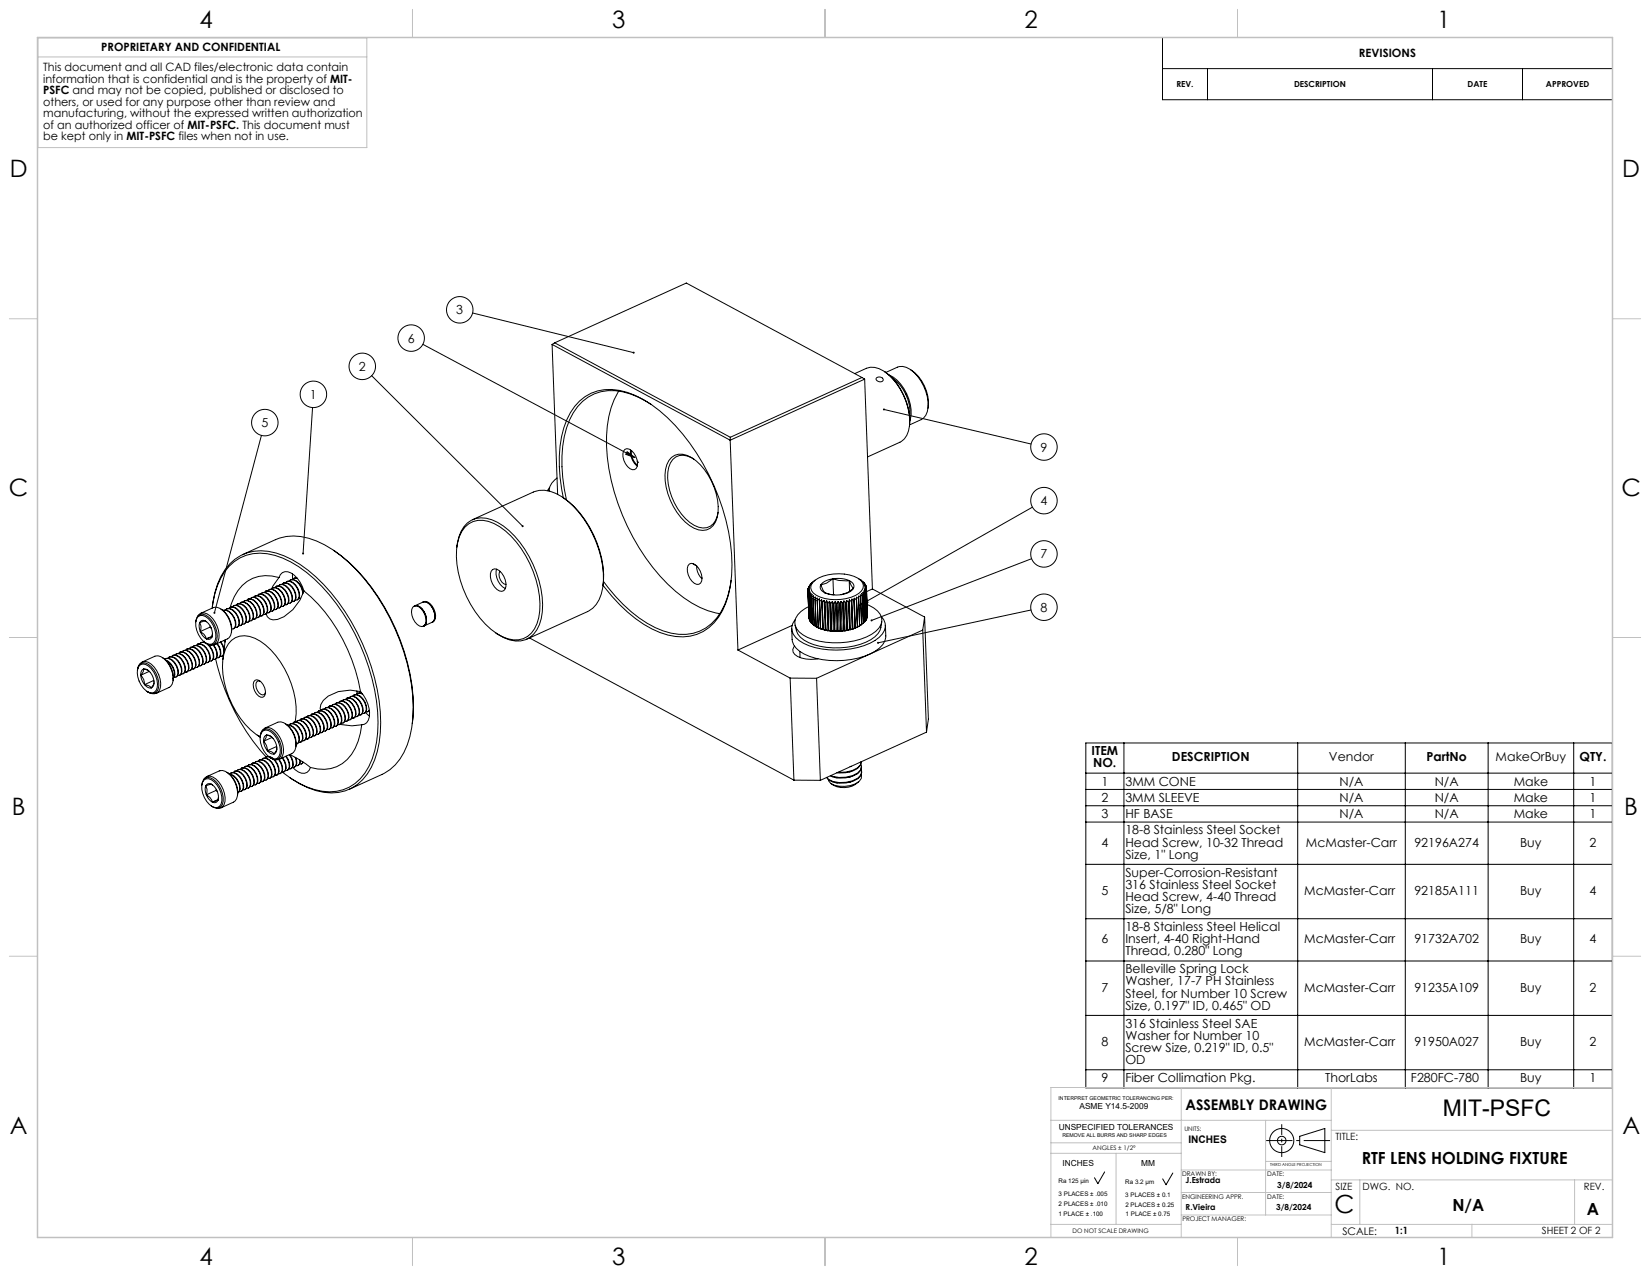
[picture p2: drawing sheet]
<svg xmlns="http://www.w3.org/2000/svg" width="559mm" height="432mm" viewBox="0 0 559 432" stroke-linecap="round" stroke-linejoin="round" font-family="sans-serif">
<defs><g id="words">
<text font-size="8.5" x="452" y="410.7">C</text>
<g font-size="8.1">
<text x="67.6" y="9.3">4</text>
<text x="207.3" y="9.3">3</text>
<text x="347" y="9.3">2</text>
<text x="486.7" y="9.3">1</text>
<text x="3.3" y="60.1">D</text>
<text x="549.4" y="60.1">D</text>
<text x="3" y="168">C</text>
<text x="549.1" y="168">C</text>
<text x="4" y="276">B</text>
<text x="550.1" y="276">B</text>
<text x="3.3" y="383.9">A</text>
<text x="549.4" y="383.9">A</text>
<text x="67.6" y="428.4">4</text>
<text x="207.3" y="428.4">3</text>
<text x="347" y="428.4">2</text>
<text x="486.7" y="428.4">1</text>
</g>
<text font-size="7.8" x="488.6" y="378.1">MIT-PSFC</text>
<g font-size="5.6">
<text x="461.2" y="394.4">RTF LENS HOLDING FIXTURE</text>
<text x="491.9" y="410.3">N/A</text>
<text x="537.4" y="411.4">A</text>
</g>
<text font-size="4.9" x="401.5" y="375.8">ASSEMBLY DRAWING</text>
<g font-size="4.2">
<text x="154.5" y="106.5">3</text>
<text x="138.1" y="116">6</text>
<text x="121.5" y="125.6">2</text>
<text x="105" y="135.1">1</text>
<text x="88.5" y="144.7">5</text>
<text x="352.4" y="152.9">9</text>
<text x="352.4" y="171.1">4</text>
<text x="352.4" y="189.1">7</text>
<text x="352.4" y="207.2">8</text>
<text x="369.7" y="255.8">ITEM</text>
<text x="396.9" y="257.9">DESCRIPTION</text>
<text x="450.1" y="257.9">Vendor</text>
<text x="483.1" y="257.9">PartNo</text>
<text x="506.5" y="257.9">MakeOrBuy</text>
<text x="534.9" y="257.9">QTY.</text>
<text x="370.2" y="259.9">NO.</text>
<text x="373" y="266.1">1</text>
<text x="381.1" y="266.1">3MM CONE</text>
<text x="453.6" y="266.1">N/A</text>
<text x="485.9" y="266.1">N/A</text>
<text x="512.6" y="266.1">Make</text>
<text x="538.3" y="266.1">1</text>
<text x="373" y="271.6">2</text>
<text x="381.1" y="271.6">3MM SLEEVE</text>
<text x="453.6" y="271.6">N/A</text>
<text x="485.9" y="271.6">N/A</text>
<text x="512.6" y="271.6">Make</text>
<text x="538.3" y="271.6">1</text>
<text x="373" y="277.2">3</text>
<text x="381.1" y="277.2">HF BASE</text>
<text x="453.6" y="277.2">N/A</text>
<text x="485.9" y="277.2">N/A</text>
<text x="512.6" y="277.2">Make</text>
<text x="538.3" y="277.2">1</text>
<text x="373" y="286.7">4</text>
<text x="381.1" y="282.6">18-8 Stainless Steel Socket</text>
<text x="381.1" y="286.7">Head Screw, 10-32 Thread</text>
<text x="442.3" y="286.7">McMaster-Carr</text>
<text x="479" y="286.7">92196A274</text>
<text x="514.8" y="286.7">Buy</text>
<text x="538.3" y="286.7">2</text>
<text x="381.1" y="290.8">Size, 1&quot; Long</text>
<text x="381.1" y="296.9">Super-Corrosion-Resistant</text>
<text x="373" y="303.1">5</text>
<text x="381.1" y="301">316 Stainless Steel Socket</text>
<text x="381.1" y="305.1">Head Screw, 4-40 Thread</text>
<text x="441.7" y="303.1">McMaster-Carr</text>
<text x="479" y="303.1">92185A111</text>
<text x="514.8" y="303.1">Buy</text>
<text x="538.3" y="303.1">4</text>
<text x="381.1" y="309.2">Size, 5/8&quot; Long</text>
<text x="381.1" y="315.3">18-8 Stainless Steel Helical</text>
<text x="373" y="319.4">6</text>
<text x="381.1" y="319.4">Insert, 4-40 Right-Hand</text>
<text x="381.1" y="323.5">Thread, 0.280&quot; Long</text>
<text x="441.7" y="319.4">McMaster-Carr</text>
<text x="479" y="319.4">91732A702</text>
<text x="514.8" y="319.4">Buy</text>
<text x="538.3" y="319.4">4</text>
<text x="381.1" y="329.6">Belleville Spring Lock</text>
<text x="373" y="335.8">7</text>
<text x="381.1" y="333.8">Washer, 17-7 PH Stainless</text>
<text x="441.7" y="335.8">McMaster-Carr</text>
<text x="479" y="335.8">91235A109</text>
<text x="514.8" y="335.8">Buy</text>
<text x="538.3" y="335.8">2</text>
<text x="381.1" y="337.9">Steel, for Number 10 Screw</text>
<text x="381.1" y="342">Size, 0.197&quot; ID, 0.465&quot; OD</text>
<text x="381.1" y="348.1">316 Stainless Steel SAE</text>
<text x="381.1" y="352.2">Washer for Number 10</text>
<text x="373" y="354.2">8</text>
<text x="381.1" y="356.3">Screw Size, 0.219&quot; ID, 0.5&quot;</text>
<text x="441.7" y="354.2">McMaster-Carr</text>
<text x="479" y="354.2">91950A027</text>
<text x="514.8" y="354.2">Buy</text>
<text x="538.3" y="354.2">2</text>
<text x="381.1" y="360.4">OD</text>
<text x="373" y="366.5">9</text>
<text x="381.1" y="366.5">Fiber Collimation Pkg.</text>
<text x="448.8" y="366.5">ThorLabs</text>
<text x="477.8" y="366.5">F280FC-780</text>
<text x="514.8" y="366.5">Buy</text>
<text x="538.3" y="366.5">1</text>
</g>
<g font-size="3.9">
<text x="34.3" y="17.3">PROPRIETARY AND CONFIDENTIAL</text>
<text x="460.2" y="19.4">REVISIONS</text>
<text x="14.6" y="24.2">This document and all CAD files/electronic data contain</text>
<text x="14.6" y="28.1">information that is confidential and is the property of MIT-</text>
<text x="14.6" y="31.9">PSFC and may not be copied, published or disclosed to</text>
<text x="14.6" y="35.8">others, or used for any purpose other than review and</text>
<text x="14.6" y="39.7">manufacturing, without the expressed written authorization</text>
<text x="14.6" y="43.6">of an authorized officer of MIT-PSFC. This document must</text>
<text x="14.6" y="47.5">be kept only in MIT-PSFC files when not in use.</text>
</g>
<g font-size="3.5">
<text x="402.5" y="387.1">INCHES</text>
<text x="454.6" y="418.1">SCALE:</text>
</g>
<g font-size="3.4">
<text x="452.3" y="386.1">TITLE:</text>
<text x="452.3" y="402.9">SIZE</text>
<text x="461.4" y="402.9">DWG. NO.</text>
<text x="536.4" y="402.9">REV.</text>
<text x="472.4" y="418.1">1:1</text>
<text x="522.2" y="417.8">SHEET 2 OF 2</text>
</g>
<g font-size="2.8">
<text x="398.4" y="29.6">REV.</text>
<text x="438.3" y="29.6">DESCRIPTION</text>
<text x="497" y="29.6">DATE</text>
<text x="523.5" y="29.6">APPROVED</text>
<text x="365.6" y="375.7">ASME Y14.5-2009</text>
<text x="358.6" y="382.5">UNSPECIFIED TOLERANCES</text>
<text x="359.9" y="395">INCHES</text>
<text x="386.4" y="395">MM</text>
<text x="401.5" y="400.8">J.Estrada</text>
<text x="432.6" y="402.2">3/8/2024</text>
<text x="401.5" y="409.7">R.Vieira</text>
<text x="432.2" y="409.7">3/8/2024</text>
</g>
<g font-size="2.2">
<text x="400.3" y="398.4">DRAWN BY:</text>
<text x="429.1" y="398.4">DATE:</text>
<text x="400.3" y="406.1">ENGINEERING APPR.</text>
<text x="429.1" y="406.1">DATE:</text>
<text x="400.4" y="413.6">PROJECT MANAGER:</text>
</g>
<g font-size="2.1">
<text x="401.1" y="383.2">UNITS:</text>
<text x="370" y="389.3">ANGLES ± 1/2°</text>
<text x="358.5" y="400.6">Ra 125 µin</text>
<text x="381.1" y="401">Ra 3.2 µm</text>
<text x="358.5" y="405.1">3 PLACES ± .005</text>
<text x="381.1" y="405.3">3 PLACES ± 0.1</text>
<text x="358.4" y="411.7">1 PLACE ± .100</text>
<text x="358.5" y="408.4">2 PLACES ± .010</text>
<text x="381.1" y="408.6">2 PLACES ± 0.25</text>
<text x="381.2" y="411.9">1 PLACE ± 0.75</text>
<text x="363.3" y="417.6">DO NOT SCALE DRAWING</text>
</g>
<g font-size="1.8">
<text x="358.5" y="372.4">INTERPRET GEOMETRIC TOLERANCING PER:</text>
<text x="359.8" y="385.1">REMOVE ALL BURRS AND SHARP EDGES</text>
</g>
<text font-size="1.4" x="430.1" y="395">THIRD ANGLE PROJECTION</text>
</g></defs>
<g fill="none" stroke="#000" stroke-width=".34">
<path d="M393.7 12.7h152.4v21.1h-152.4zM393.7 23.2h152.4M408.9 23.2v10.6M485.1 23.2v10.6M515.6 23.2v10.6M143.2 116.6l71.9 38.4M160.1 106l54.5 13.4M187 116.6l1.9 50.8M187 116.6l60.3 32.5M187.9 116.1l59.4 32M187.9 116.1l-.9 .5M187.9 116.1l44.5-20.2 59.5 31.9"/>
<path d="M105.9 138l-3.3 49.5M125.9 127.2l51.1 51M209.6 132.4a31 31 0 0 0-4.2 18.8 72.8 72.8 0 0 0 23.4 49.1 30.4 30.4 0 0 0 15 7.5M220.6 137a23 23 0 0 0-17.1-4.3 16.4 16.4 0 0 0-11.6 12.3 46.9 46.9 0 0 0-.1 24.3M289.5 126.5a11.2 11.2 0 0 1 6.7-2.1 14.1 14.1 0 0 1 8.6 7.3 20.1 20.1 0 0 1 2.9 14.3 5.5 5.5 0 0 1-2.9 3.8l-11 5M291.9 127.8l-44.6 20.3M291.9 127.8l.9 .6M292.8 128.4l-45.5 20.7M292.8 128.4l2.7 71.1M296.8 128a1.33 1.33 0 0 1 1.4-.3 1.33 1.33 0 0 1 .9 1.2 1.38 1.38 0 0 1-2.4-.7zM299.4 138.7l49.8 11.7M299.6 125.9a21.2 21.2 0 0 1 8.4 18.5"/>
<path d="M300 126.1l3.9-1.7a5 5 0 0 1 5.6 1.7 15.1 15.1 0 0 1 4.5 13.3l-.5 1.3-.7 .9-4.7 2.3M301.1 127a14.3 14.3 0 0 1 7 15.5M302.2 128.1a14.2 14.2 0 0 1 5.9 12.9M308.3 125.2a13.8 13.8 0 0 1 6 13.1M88.5 147.5l-15.9 60M211.6 152.2a2.41 2.41 0 0 1 3.1 1.3 5.1 5.1 0 0 1 .8 5.1 1.91 1.91 0 0 1-3-.6 4.6 4.6 0 0 1-.9-5.8zM212.4 153l2.7 2-3.2-1.1zM213.5 152.4a6.3 6.3 0 0 0 2.3 5.4M213.8 152.6a5.5 5.5 0 0 0 2.1 4.9M215.8 156.2l.5 .4M227.4 154.9a5.4 5.4 0 0 1 6.8 0 21.2 21.2 0 0 1 8.7 20.4 5.1 5.1 0 0 1-7.9 3.6 21.1 21.1 0 0 1-9.6-19.9l.4-1.6 .7-1.4zM235 155.5a5.2 5.2 0 0 0-8 1.3 15.7 15.7 0 0 0 1.4 13.5 15.7 15.7 0 0 0 8.2 8.3 4.8 4.8 0 0 0 6.3-3.9l.3-1.2"/>
<path d="M247.3 149.1l2.6 71M247.3 148.1v1M157.5 178.5a8 8 0 0 1 9.8-1.2 30.8 30.8 0 0 1 14.2 19 24.3 24.3 0 0 1 .4 14.9 7.9 7.9 0 0 1-11.8 4.4 30.8 30.8 0 0 1-14.2-19 24.3 24.3 0 0 1-.3-14.9l.8-1.7zM160 176l20.6-9.4a9.8 9.8 0 0 1 9.5 1.5 34.9 34.9 0 0 1 14 30.9 9.8 9.8 0 0 1-5.1 8.1l-20.6 9.4M186.1 165.1l-.7 1.1M188.6 161.9a5.6 5.6 0 0 0-2.6 4.4M190.7 168.5a34 34 0 0 1 13.5 29.9M190.8 168.6a45 45 0 0 1 1.1-26.4 15.6 15.6 0 0 1 20.6-9.3 45.4 45.4 0 0 1 21.1 17.2 74.5 74.5 0 0 1 14.3 41.2 29.6 29.6 0 0 1-6 19.6 15.8 15.8 0 0 1-18.4 3.3 47.2 47.2 0 0 1-19.3-16M349.7 171.8l-58.8 33.3M82.2 187.8l11.1-5a17.2 17.2 0 0 1 13.9 .4 49.3 49.3 0 0 1 20.7 18.9 70.3 70.3 0 0 1 11.9 41.1 25.7 25.7 0 0 1-5.9 15.8l-1.8 1.7-2 1.2-11.8 5.4M91.1 199.7a1.84 1.84 0 0 1 2.2 .3 5.2 5.2 0 0 1 1.9 5.4l-.4 .4M91.8 199.6l.7-.5a4 4 0 0 1 3.9 3.8l.1 1.2-.2 .8-.6 .5h-.5"/>
<path d="M92.5 199.1h-.2M92.5 199.1a2.42 2.42 0 0 1 2.9 1.3 4.6 4.6 0 0 1 1 4.5l-.4 .3M93 199l.6-.5a4 4 0 0 1 4 3.9l.1 1.2-.2 .8-.6 .4h-.5M93.5 198.6h.2a2.42 2.42 0 0 1 2.9 1.3 4.6 4.6 0 0 1 1 4.4l-.6 .5M94.2 198.5l.6-.5a4 4 0 0 1 4 3.8l.1 1.2-.2 .9-.6 .4h-.5M94.5 195.6a2.59 2.59 0 0 1 4.1-1.5 10.1 10.1 0 0 1 4.3 6M94.5 195.6a12 12 0 0 0-15.2 6.5l-1.4 3.8M94.5 195.6l-2.1 2.8-.5 1.2M94.8 198l-.1 .1M94.9 198a2.42 2.42 0 0 1 2.9 1.3 4.6 4.6 0 0 1 1 4.5l-.4 .4M95.4 197.9l.6-.4a4 4 0 0 1 4 3.8l.1 1.2-.2 .8-.6 .5-.5-.1M96 197.4l-.1 .1"/>
<path d="M96.1 197.5a2.42 2.42 0 0 1 2.9 1.3 4.6 4.6 0 0 1 1 4.4l-.6 .5M96.6 197.4l.6-.5a4 4 0 0 1 4 3.8l.1 1.2-.2 .9-.6 .4h-.5M97.1 197l.2-.1a2.42 2.42 0 0 1 2.9 1.3 4.6 4.6 0 0 1 1 4.5l-.4 .4M97.8 196.8l.6-.4a4 4 0 0 1 4 3.8l.1 .9M98.4 196.4h-.1M98.5 196.4a2.42 2.42 0 0 1 2.9 1.3l.7 1.2 .5 1.9M99.1 194.4v1.8M100.4 195.6l-.2 .2M100.5 195.7l-1 .2M100.6 195.8h-1l-.6 .5M113 186.4a65.3 65.3 0 0 1 23.9 34.1 55.7 55.7 0 0 1 2.7 24.6M154.7 185.3l.1-.5a10.9 10.9 0 0 1 4.8-8.6 10.4 10.4 0 0 1 10.9 1.9 35.6 35.6 0 0 1 13.2 29.1 10.4 10.4 0 0 1-5.7 9.4 11.1 11.1 0 0 1-10.1-2.3"/>
<path d="M166.8 192.9a2.48 2.48 0 0 1 3.1 1.2 4.7 4.7 0 0 1 .7 6 2.48 2.48 0 0 1-3.1-1.3 4.7 4.7 0 0 1-.7-5.9zM168.2 192.7a5.9 5.9 0 0 0 3 6.6M169.4 193.5a3.3 3.3 0 0 0 2 4.4M233.5 191a2.41 2.41 0 0 1 3 1.3 5.1 5.1 0 0 1 .8 5.2 1.91 1.91 0 0 1-2.9-.6 4.6 4.6 0 0 1-.9-5.9zM234.8 191l1 .6M235.9 191.5v.2a5.7 5.7 0 0 0 1.8 4.3M247.6 196.5a23.5 23.5 0 0 1-6.7 14.7 15.4 15.4 0 0 1-16.3 2.5 45.9 45.9 0 0 1-20.2-16.8M273.6 199.8l.5-.2-.5 .7M273.6 199.8l.4 9.2M273.7 199.3l.4-.2-.5 .7M273.7 199.3v.3M273.9 198.8l.3-.2-.5 .7"/>
<path d="M273.9 198.8v.2M274.1 198.3l.3-.2-.5 .7M274.1 198.3v.1M274.5 197.8l.3-.1-.7 .6M274.5 197.8v.1M274.5 197.8h.1M275 197.3h.1M275 197.3l.2-.1-.7 .6M275 197.3v.1M275.2 197.3a14 14 0 0 1 12.5-2.6 5.6 5.6 0 0 1 4.7 3.6 3.9 3.9 0 0 1-2.7 3.4 15.8 15.8 0 0 1-13.2-.1 2.78 2.78 0 0 1-1.3-4.3zM276 196.5l-1 .8M278 198.1a1.94 1.94 0 0 0 1.4 2.7"/>
<path d="M278 198.1l1.4 2.7M282.1 196a10 10 0 0 1 5.5 .6M282.1 196a5.8 5.8 0 0 0-4.1 2.1M282.1 196l-2.2 1.5-1.9 .6M282.1 196l1.9 .6h3.6M282.1 196l.2 5.4M287.6 196.6a1.94 1.94 0 0 1 1.4 2.7M287.6 196.6l1.4 2.7M287.6 196.6l.1 3.6M289 199.3a5.8 5.8 0 0 1-4.1 2.1M289 199.3l-1.9 1.4-2.2 .7M290.8 196l.8 .5"/>
<path d="M291.6 196.5h.1M291.6 196.5h-.1l.7 .4M291.6 196.5v.1M292.2 196.9h.1M292.2 197l-.2-.1 .6 .5M292.2 197h.1M292.6 197.4l-.2-.1 .6 .6M292.6 197.4l.1 .2M293 197.9h.1M293 197.9l-.4-.1 .6 .5M293 197.9v.2M293.2 198.3h.1"/>
<path d="M293.3 198.4l-.5-.2 .6 .6M293.3 198.4v.3M293.4 199.9l-.6-.2 .4 .7M293.4 199.9h.1M293.4 199.9l.3 9.2M293.4 198.8h.1M293.4 198.9l-.5-.2 .5 .7M293.4 198.9v.4M293.4 199.4l-.5-.2 .5 .7M293.4 199.4h.1M293.4 199.4l.4 9.2M295.5 199.5l-2 .9"/>
<path d="M295.5 199.5l17.6 9.5M349.4 189.2l-54.2 20.9M63.2 219.8h.2a2.41 2.41 0 0 1 2.9 1.3 4.5 4.5 0 0 1 1.1 4.5l-.5 .3M63.9 219.7a2.24 2.24 0 0 1 3.5 .9 4.5 4.5 0 0 1 1 4.5l-.5 .4h-.5M64.6 219.2l-.2 .1M64.6 219.3a2.41 2.41 0 0 1 2.9 1.2 4.5 4.5 0 0 1 1.1 4.5l-.5 .4M65.1 219.2a2.24 2.24 0 0 1 3.5 .9 4.5 4.5 0 0 1 1 4.5l-.5 .4h-.5M65.6 218.7h.2a2.41 2.41 0 0 1 2.9 1.3 4.5 4.5 0 0 1 1.1 4.5l-.6 .4M66.3 210.6a2.4 2.4 0 0 1 1.6-2.5 2.4 2.4 0 0 1 2.8 .9 8 8 0 0 1 2.3 8.6 2.37 2.37 0 0 1-3.5 0M66.3 218.6a2.24 2.24 0 0 1 3.5 .9 4.5 4.5 0 0 1 1 4.5l-.6 .4h-.4M67 218.1l-.2 .1M67 218.2a2.41 2.41 0 0 1 2.9 1.2 4.5 4.5 0 0 1 1.1 4.5l-.5 .4"/>
<path d="M67 208.9a2.48 2.48 0 0 1 3.5 .6 7.9 7.9 0 0 1 2.4 7.4 1.94 1.94 0 0 1-3.1 .9 7.9 7.9 0 0 1-3.3-8.1zM67 208.5a2.49 2.49 0 0 1 4.1 0 8.8 8.8 0 0 1 2.8 8.7l-1.1 1.1M67.5 218.1a2.24 2.24 0 0 1 3.5 .9 4.5 4.5 0 0 1 1 4.5l-.6 .4h-.4M67.7 210.8a4.1 4.1 0 0 0 .1 3.1M67.7 210.8l.4 1.2-.3 1.9M67.8 213.9a4.8 4.8 0 0 0 2.1 2.5M67.8 213.9l1.3 .9 .8 1.6M68 207.7l4.2-1.9a2.86 2.86 0 0 1 3.1 .8 8.7 8.7 0 0 1 2.8 8.7l-1.1 1.1-4.2 1.9M68.2 217.6l-.2 .1M69.2 217.1l-.5 .4M69.4 217.6h-1.2M69.5 210.3a4.8 4.8 0 0 1 2 2.5"/>
<path d="M69.5 210.3a1.25 1.25 0 0 0-1.8 .5M69.5 210.3l-1.8 .5M69.5 210.3l.5 .3M70 217.9a5 5 0 0 1 2.2 5.5l-.6 .5M71.2 212v.3M71.2 212.3l.3 .4M71.2 212.3l-3.4 1.6M71.5 212.8a4.1 4.1 0 0 1 .2 3M71.7 215.8a1.25 1.25 0 0 1-1.8 .6M71.7 215.8l-1.8 .6M71.8 215.5l-1.9 .9M71.9 206a23.3 23.3 0 0 1 7.5-15.8 15.7 15.7 0 0 1 16.4-1.2 48.5 48.5 0 0 1 20.3 18.7 69.3 69.3 0 0 1 11.8 40.4 25.3 25.3 0 0 1-5.9 15.6 15.5 15.5 0 0 1-18.1 2.8 35.4 35.4 0 0 1-8.3-5"/>
<path d="M71.9 214.8l-.2 1M71.9 205.5a23.7 23.7 0 0 1 7.6-16.1 16 16 0 0 1 16.7-1.2 49.3 49.3 0 0 1 20.7 19 70.3 70.3 0 0 1 11.9 41 25.7 25.7 0 0 1-6 15.9 14.8 14.8 0 0 1-15.7 3.7 31 31 0 0 1-8.9-4.4M72.2 218.4a4.5 4.5 0 0 1 1 4.5l-.6 .5-.4-.1M72.5 218.5a4.4 4.4 0 0 1 .8 4.4l-.4 .3M72.5 218.4l-1.2 .1M72.8 218.3l-.2 .1M73.5 218a4.5 4.5 0 0 1 .9 4.4l-.6 .4h-.4M73.6 217.9a4.5 4.5 0 0 1 .9 4.4l-.5 .5M74.6 217.4l.7 1.1 .5 2M74.8 217.4l1.1 2.3M74.8 206.3a8.2 8.2 0 0 1 3.6 7.8M75.5 206.8a2.42 2.42 0 0 1 3 1.3 4.6 4.6 0 0 1 1 4.5l-.6 .4h-.5"/>
<path d="M75.7 206.7l-.2 .1M75.7 206.7a2.42 2.42 0 0 1 2.9 1.3 4.6 4.6 0 0 1 1 4.5l-.4 .4M75.8 216.9l.4 .6M76 216.8l.2 .4M76.2 206.6l.7-.4a4 4 0 0 1 4 3.8l.1 1.2-.3 .8-.6 .5-.4-.1M76.3 216.7l-.8 6.7M76.7 206.2a1.84 1.84 0 0 1 2.2 .4 5.2 5.2 0 0 1 1.9 5.4l-.4 .3M77.4 206.1l.7-.5a4 4 0 0 1 4 3.8l.1 1.2-.3 .9-.6 .4h-.4M78.1 205.6l-.2 .1M78.1 205.6a2.42 2.42 0 0 1 2.9 1.3 4.6 4.6 0 0 1 1 4.5l-.4 .4M78.6 205.5l.7-.4a4 4 0 0 1 4 3.8v1.2l-.2 .8-.6 .5-.4-.1M79.1 205.1h.2a2.42 2.42 0 0 1 2.9 1.3 4.6 4.6 0 0 1 1 4.5l-.5 .4"/>
<path d="M79.2 212.9l-.1 .1M79.8 205l.7-.5a4 4 0 0 1 4 3.9v1.1l-.2 .9-.6 .4h-.4M80.4 212.4h-.1M80.5 204.5l-.2 .1M80.5 204.6a2.42 2.42 0 0 1 2.9 1.3 4.6 4.6 0 0 1 1 4.4l-.4 .4M81 204.5l.7-.5a4 4 0 0 1 3.9 3.8l.1 1.2-.2 .8-.6 .5h-.4M81.6 211.8l-.1 .1M81.7 204h-.2M81.7 204a2.42 2.42 0 0 1 2.9 1.3 4.6 4.6 0 0 1 1 4.5l-.5 .4M82.2 203.9l.7-.5a4 4 0 0 1 3.9 3.9l.1 1.2-.2 .8-.6 .4h-.4M82.7 203.5h.2a2.42 2.42 0 0 1 2.9 1.3 4.6 4.6 0 0 1 1 4.4l-.4 .4M83.4 203.4l.7-.5a4 4 0 0 1 3.9 3.8l.1 1.2-.2 .9-.6 .4h-.4"/>
<path d="M84 210.7l-.1 .1M84.1 202.9l-.2 .1M84.1 202.9a2.42 2.42 0 0 1 2.9 1.3 4.6 4.6 0 0 1 1 4.5l-.4 .4M84.6 202.8l.7-.4a4 4 0 0 1 3.9 3.8l.1 1.2-.2 .8-.6 .5-.4-.1M85.1 202.4a1.84 1.84 0 0 1 2.2 .4 5.2 5.2 0 0 1 1.9 5.3l-.6 .5M85.8 202.3l.7-.5a4 4 0 0 1 3.9 3.8l.1 1.2-.2 .9-.6 .4h-.4M86.4 209.6l-.1 .1M86.5 201.8l-.2 .1M86.5 201.8a2.42 2.42 0 0 1 2.9 1.3 4.6 4.6 0 0 1 1 4.5l-.4 .4M87 201.7l.7-.4a4 4 0 0 1 3.9 3.8l.1 1.2-.2 .8-.6 .5-.4-.1M87.6 209.1l-.1 .1M87.7 201.3h-.2"/>
<path d="M87.7 201.3a2.42 2.42 0 0 1 2.9 1.3 4.6 4.6 0 0 1 1 4.5l-.6 .4M88.2 201.2l.7-.5a4 4 0 0 1 3.9 3.9l.1 1.1-.2 .9-.6 .4h-.4M88.9 200.7l-.2 .1M88.9 200.7a2.42 2.42 0 0 1 2.9 1.3 4.6 4.6 0 0 1 1 4.5l-.4 .4M89.4 200.6l.7-.4a4 4 0 0 1 3.9 3.8l.1 1.2-.2 .8-.6 .5-.4-.1M90 208l-.2 .1M90.1 200.2h-.2M90.1 200.2a2.42 2.42 0 0 1 2.9 1.3 4.6 4.6 0 0 1 1 4.5l-.6 .4M90.6 200.1l.7-.5a4 4 0 0 1 3.9 3.9l.1 1.1-.2 .9-.6 .4h-.4M92.4 206.9l-.2 .1M94.8 205.8l-.2 .1M96 205.3h-.2"/>
<path d="M98.4 204.2l-.2 .1M100.8 203.1l-.2 .1M101.8 202.6h-.6M102.9 200.1a57 57 0 0 1 19.2 34.1M102.9 200.1a14.6 14.6 0 0 1-8.9 9.7 2.78 2.78 0 0 1-3.9-2M139.8 205.6a1.9 1.9 0 0 1 2.9 .6 4.5 4.5 0 0 1 .9 5.8 2.41 2.41 0 0 1-3-1.3 5 5 0 0 1-.8-5.1zM140.3 205.3l3.2-1.5a3.8 3.8 0 0 1 3.9 3.6 2.63 2.63 0 0 1-.8 3.2l-3.2 1.5M140.5 205.2a2.14 2.14 0 0 1 2.4 1 4.5 4.5 0 0 1 .8 5.7l-.1 .1M143.3 203.9a3.8 3.8 0 0 1 3.8 3.6 2.63 2.63 0 0 1-.7 3.2 2.22 2.22 0 0 0 .8-2.6 4.4 4.4 0 0 0-3.8-4.3zM179.3 216.1l89.6 48.1M268.3 211.8l-18.4 8.3M269.1 218.8a2.06 2.06 0 0 0 1 3.5 11.4 11.4 0 0 0 6.9 .8"/>
<path d="M273.6 200.3l.6-.3-.4 .8M273.6 200.3l.4 9.2M273.8 200.8l.3 9.2M273.8 200.8h.1M273.8 200.8l.6-.3-.4 .8M274 209.5h.1M274 209.5l.1 .1M274 201.3l.4 9.2M274 201.3h.1M274 201.3l.7-.3-.3 .7M274.1 210h.1M274.1 210l.3 .2"/>
<path d="M274.4 210.5h.1M274.4 210.5l.3 .3M274.4 201.7l.3 9.2M274.4 201.7h.1M274.4 201.7l.6-.3-.2 .8M274.7 210.9h.1M274.7 210.9l.5 .4M274.8 202.2l.4 9.2M274.9 202.2h.1M274.9 202.2l.6-.4-.1 .8M275.2 211.4h.1M275.2 211.4l.5 .4"/>
<path d="M275.4 202.6h.1M275.4 202.6l.7-.4-.1 .8M275.4 202.6l.4 9.2M275.7 211.8h.1M275.8 211.8l.7 .5M276 203l.7-.5 .1 .8M276 203l.4 9.2M276.4 212.2l.1 .1M276.4 212.2l.7 .4M276.5 212.3l.6 .3M276.8 203.3l.3 9.2M276.8 203.3h.1"/>
<path d="M277.1 212.5h.1M277.1 212.5v.1M277.1 212.6l.7 .3M277.1 212.5l.7 .4M277.5 202.9l.1 .7M277.5 202.9l-.7 .4M277.5 202.9l.3 10M277.6 203.6h.1M277.6 203.6l.3 9.2M277.8 212.9l.8 .3M277.9 212.8h.1M277.9 212.8l-.1 .1"/>
<path d="M277.9 212.8l.7 .4M278.3 203.1l.1 .8M278.3 203.1l-.7 .5M278.3 203.1l.3 10.1M278.4 203.9h.1M278.4 203.9l.4 9.2M278.6 213.2l.9 .2M278.8 213.1h.1M278.8 213.1l-.2 .1M278.8 213.1l.7 .3M279.1 203.3l.2 .8M279.1 203.3l-.7 .6"/>
<path d="M279.1 203.3l.4 10.1M279.3 204.1l.4 9.2M279.4 204.1h.1M279.4 200.8a10 10 0 0 0 5.5 .6M279.4 200.8l1.9 .5 1.2 .1M279.5 213.4l.9 .2M279.7 213.3l-.2 .1M279.7 213.3l.7 .3M280 203.5l.3 .8M280 203.5l-.6 .6M280 203.5l.4 10.1M280.3 204.3h.1"/>
<path d="M280.3 204.3l.4 9.2M280.4 213.6l.9 .1M280.6 213.5h.1M280.6 213.5l-.2 .1M280.7 213.5l.6 .2M280.9 203.7l.4 .7M280.9 203.7l-.6 .6M280.9 203.7l.4 10M281.3 204.4l.4 9.2M281.3 213.7l1 .1M281.7 213.6l-.4 .1M281.7 213.6l.6 .2"/>
<path d="M281.9 203.7l-.6 .7M281.9 203.7l.4 .7M281.9 203.7l.4 10.1M282.3 213.8h.9M282.3 204.4l.4 9.2M282.7 213.6l-.4 .2M282.7 213.6l.5 .2M282.9 203.8l-.6 .6M282.9 203.8l.5 .6M282.9 203.8l.3 10M283.4 204.4h.1M283.4 204.4l.3 9.2"/>
<path d="M283.7 213.6h.1M283.7 213.6l-.5 .2M283.7 213.6l.5 .2M283.9 203.7l.5 .7M283.9 203.7l-.5 .7M283.9 203.7l.3 10.1M284.2 213.8h-1M284.4 204.4h.1M284.4 204.4l.3 9.2M284.7 213.6h.1M284.7 213.6l-.5 .2M284.8 213.6l.4 .2"/>
<path d="M284.8 203.7l.6 .6M284.8 203.7l-.4 .7M284.8 203.7l.4 10.1M285.2 213.8h-1M285.4 204.3h.1M285.4 204.3l.4 9.2M285.8 213.5h.1M285.8 213.5l-.6 .3M285.8 213.5l.4 .1M285.8 203.6l.6 .5M285.8 203.6l-.4 .7M285.8 203.6l.4 10"/>
<path d="M286.2 213.6l-1 .2M286.4 204.1h.1M286.4 204.1l.4 9.3M286.7 203.4l.7 .5M286.7 203.4l-.3 .7M286.7 203.4l.4 10.1M286.8 213.4h.1M286.8 213.4l-.6 .2M286.8 213.3l.3 .2M287.1 213.5l-.9 .1M287.4 203.9l.3 9.2M287.4 203.9h.1"/>
<path d="M287.4 203.9l.4 9.2M287.6 203.2l.7 .5M287.6 203.2l-.2 .7M287.6 203.2l.4 10M287.7 213.1l-.6 .4M287.8 213.1h-.1M287.8 213.1l.2 .1M288 213.2l-.9 .3M288.4 203.7h.1M288.4 203.7l.3 9.2M288.5 202.9l.7 .5M288.5 202.9l-.1 .8"/>
<path d="M288.5 202.9l.4 10.1M288.7 212.9l.2 .1M288.7 212.9l-.7 .3M288.9 213l-.9 .2M289.2 203.4h.1M289.2 203.4l.4 9.2M289.3 202.6l.7 .5M289.3 202.6l-.1 .8M289.3 202.6l.4 10.1M289.6 212.6h.1M289.6 212.6l-.7 .4M289.6 212.6l.1 .1"/>
<path d="M289.7 212.7l-.8 .3M290 203h.1M290 203l.4 9.3M290.1 202.3l.7 .4M290.1 202.3l-.1 .7M290.1 202.3l.3 10M290.4 212.3h.1M290.4 212.3l-.7 .4M290.8 202.7l.3 9.2M290.9 205.1l2.6-2 .5 .9zM291.1 212l-.7 .3M291.1 211.9v.1"/>
<path d="M291.1 211.9l-.7 .4M291.4 202.3l-.7-.4 .1 .8M291.5 202.3h.1M291.5 202.3l.3 9.2M291.7 211.6l-.6 .4M291.8 211.5h.1M291.8 211.5l-.7 .5M291.8 211.5l-.1 .1M292 201.8l-.7-.3 .2 .8M292 201.8h.1M292 201.8l.4 9.2M292.4 211l-.7 .6"/>
<path d="M292.4 211h.1M292.5 201.4l-.7-.3 .2 .7M292.5 201.4h.1M292.5 201.4l.3 9.2M292.8 210.6l-.4 .4M292.8 210.6h.1M292.9 200.9l-.7-.3 .3 .8M292.9 200.9l.3 9.2M293.2 200.4l-.6-.3 .3 .8M293.2 200.4h.1M293.2 200.4l.3 9.2M293.2 210.1l-.3 .4"/>
<path d="M293.2 210.1h.1M293.5 209.6l-.3 .3M293.5 209.6h.1M293.6 204.7a6.5 6.5 0 0 1 5.1 5.6 6.3 6.3 0 0 1-3.5 4.5 25.6 25.6 0 0 1-23.3 .2 4.5 4.5 0 0 1-.6-7.9l2.6-1.7M293.7 209.1l-.2 .2M293.7 209.1h.1M293.8 208.6l-.1 .1M293.8 208.6h.1M298.4 208.7a4.5 4.5 0 0 1-.6 7.2 25.5 25.5 0 0 1-19.5 3.9 13.4 13.4 0 0 1-9.6-5 4.2 4.2 0 0 1 .6-5M298.6 210.6a7.3 7.3 0 0 1-5.3 6.9 25.1 25.1 0 0 1-21-.7 6.2 6.2 0 0 1-3-5.1M299.9 211.8a7.5 7.5 0 0 1-2 7.6 25.5 25.5 0 0 1-19.4 4 13.4 13.4 0 0 1-9.7-5l-.5-1.9-.2-3.6M312.5 213.4l-36 16.3"/>
<path d="M312.5 213.4l1.3 34.5M313.1 209l-.6 4.4M313.1 209l1.3 34.5-.6 4.4M349.2 206.6l-51.8 11.1M46.5 227.1l.1-.3a2.21 2.21 0 0 1 1.2-2.1 2.21 2.21 0 0 1 2.4 .2 8.5 8.5 0 0 1 3.4 8.4 2.28 2.28 0 0 1-3.9 .8M47.6 225.1a3.1 3.1 0 0 1 3.6 1.3 7.2 7.2 0 0 1 1.7 7.4 2.12 2.12 0 0 1-3.3 .2 7.6 7.6 0 0 1-2.6-8.3zM47.7 228.7a5.8 5.8 0 0 0 1.3 3.2M47.7 228.7a4 4 0 0 1 1.3 3.2M48.1 224.2a3 3 0 0 0-1.5 2.7M48.2 224.2a2.86 2.86 0 0 1 3.1 .8 8.8 8.8 0 0 1 2.8 8.6 2.53 2.53 0 0 1-4.2 .6M48.2 224.2l4.2-1.9a2.86 2.86 0 0 1 3.1 .8 8.8 8.8 0 0 1 2.8 8.6l-1.1 1.1-4.2 1.9M48.2 224.2h.1"/>
<path d="M48.6 226.6a3.9 3.9 0 0 1 3.5 3.9 2.12 2.12 0 0 1-.9 2.5M48.6 226.6a1.85 1.85 0 0 0-.9 2.1M48.6 226.6l1.7 .6M48.6 226.6l-.1 .8-.8 1.3M49 231.9a2.34 2.34 0 0 0 2.2 1.1M49 231.9l1.3 .3 .9 .8M50.6 227.4l-2.9 1.3M52.1 230.4l-3.1 1.5M52.2 231.3l-1 1.7M55.1 222.7a8.1 8.1 0 0 1 3.5 7.8M55.8 223.3a2.25 2.25 0 0 1 3.2 1.1 4.5 4.5 0 0 1 1 4.5l-.5 .4h-.5M56 223.5a5 5 0 0 1 3 5.9l-.5 .3"/>
<path d="M56.2 223l-.2 .1M56.2 223.1a2.41 2.41 0 0 1 3 1.2 4.5 4.5 0 0 1 1 4.5l-.5 .4M56.4 223.8a4.4 4.4 0 0 1 2.2 5.8M56.7 223a2.24 2.24 0 0 1 3.5 .9 4.5 4.5 0 0 1 1 4.5l-.5 .4h-.5M57.2 222.5h.2a2.41 2.41 0 0 1 3 1.3 4.5 4.5 0 0 1 1 4.5l-.5 .3M57.9 222.4a2.24 2.24 0 0 1 3.5 .9 4.5 4.5 0 0 1 1 4.5l-.5 .5-.5-.1M58.6 221.9l-.2 .1M58.6 222a2.41 2.41 0 0 1 2.9 1.3 4.5 4.5 0 0 1 1.1 4.5l-.5 .3M59.1 221.9a2.24 2.24 0 0 1 3.5 .9 4.5 4.5 0 0 1 1 4.5l-.5 .4h-.5M59.6 221.5l.2-.1a2.41 2.41 0 0 1 2.9 1.3 4.5 4.5 0 0 1 1.1 4.5l-.6 .5M59.7 229.2l-.1 .1M60.3 221.3a2.24 2.24 0 0 1 3.5 .9 4.5 4.5 0 0 1 1 4.5l-.5 .5-.5-.1"/>
<path d="M60.9 228.7l-.1 .1M61 220.8l-.2 .1M61 220.9a2.41 2.41 0 0 1 2.9 1.3 4.5 4.5 0 0 1 1.1 4.5l-.5 .3M61.5 220.8a2.24 2.24 0 0 1 3.5 .9 4.5 4.5 0 0 1 1 4.5l-.5 .4h-.5M62 220.4l.2-.1a2.41 2.41 0 0 1 2.9 1.3 4.5 4.5 0 0 1 1.1 4.5l-.6 .5M62.1 228.1l-.1 .1M62.7 220.2a2.24 2.24 0 0 1 3.5 1 4.5 4.5 0 0 1 1 4.5l-.5 .4-.5-.1M64.5 227.1h-.1M66.9 226h-.1M68.1 225.4l-.1 .1M70.5 224.3l-.1 .1M72.9 223.2l-.1 .1"/>
<path d="M73 223.1a73.7 73.7 0 0 0 17.3 33.5M75.3 222.2h-.1M75.7 221.8l-.4 .3M75.7 221.4l-.7 .9-.4-.1M86.4 230.4a2.27 2.27 0 0 1 2.8 1.5 3.8 3.8 0 0 1 .4 3.9l-.6 .3a4 4 0 0 1-3.1-5.1zM88.2 230.7l-.6-.1-.5 .2a3.2 3.2 0 0 0 1.9 4.6l.5-.2 .4-.7M110.2 239.7h.2a2.41 2.41 0 0 1 2.9 1.3 4.5 4.5 0 0 1 1 4.5l-.5 .5M110.9 239.6a2.24 2.24 0 0 1 3.5 .9 4.5 4.5 0 0 1 1 4.5l-.6 .5-.4-.1M111.6 239.1l-.2 .1M111.6 239.2a2.41 2.41 0 0 1 2.9 1.3 4.5 4.5 0 0 1 1 4.4l-.4 .4M112.1 239.1a2.24 2.24 0 0 1 3.5 .9 4.5 4.5 0 0 1 1 4.5l-.6 .4h-.4M112.6 238.7l.2-.1a2.41 2.41 0 0 1 2.9 1.3 4.5 4.5 0 0 1 1 4.5l-.5 .5"/>
<path d="M113.3 238.5a2.24 2.24 0 0 1 3.5 .9 4.5 4.5 0 0 1 1 4.5l-.6 .5-.4-.1M113.8 238.1h.2a2.41 2.41 0 0 1 2.9 1.3 4.5 4.5 0 0 1 1 4.5l-.4 .3M114.5 238a2.24 2.24 0 0 1 3.5 .9 4.5 4.5 0 0 1 1 4.5l-.6 .4h-.4M115.2 237.5l-.2 .1M115.2 237.5a2.41 2.41 0 0 1 2.9 1.3 4.5 4.5 0 0 1 1 4.5l-.5 .5M115.7 237.4a2.24 2.24 0 0 1 3.5 .9 4.5 4.5 0 0 1 1 4.5l-.6 .5-.4-.1M116.4 237h-.2M116.4 237a2.41 2.41 0 0 1 2.9 1.3 4.5 4.5 0 0 1 1 4.5l-.5 .4M116.9 236.9a2.24 2.24 0 0 1 3.5 .9 4.5 4.5 0 0 1 1 4.5l-.6 .4h-.4M117.6 236.4l-.2 .1M117.6 236.5a2.41 2.41 0 0 1 2.9 1.2 4.5 4.5 0 0 1 1 4.5l-.4 .4M118.1 236.4a2.24 2.24 0 0 1 3.5 .9 4.5 4.5 0 0 1 1 4.5l-.6 .4h-.4"/>
<path d="M118.6 235.9h.2a2.41 2.41 0 0 1 2.9 1.3 4.5 4.5 0 0 1 1 4.5l-.4 .3M119.3 235.8a2.24 2.24 0 0 1 3.5 .9 4.5 4.5 0 0 1 1 4.5l-.6 .4h-.4M120 235.3l-.2 .1M120 235.4a2.41 2.41 0 0 1 2.9 1.2 4.5 4.5 0 0 1 1 4.5l-.4 .4M120.9 234v1.2M121 234.8l1.6 .1M122.1 234.2a10.4 10.4 0 0 1 2.7 9.7l-.6 .8-.8 .6-.9 .2M122.1 234.2a12.8 12.8 0 0 0-12.6 3l-.9 1.4-.2 1.3 .2 .8M122.2 234.3l-.5 .4M122.8 235.1l-.7-.3h-.9l-.7 .5M249.9 220.1l17.7 9.6M267.6 229.7l1.3 34.5"/>
<path d="M267.6 229.7h8.9M270.9 220.6l.1 2.1M276.5 229.7l1.3 34.6M83 259.6a1.84 1.84 0 0 1 2.1 .4 5.2 5.2 0 0 1 2 5.3l-.5 .4M83.7 259.5a1.85 1.85 0 0 1 2.5 0 5.2 5.2 0 0 1 1.9 5.4l-.5 .4h-.5M84.3 259l-.1 .1M84.3 259a2.42 2.42 0 0 1 3 1.3 4.6 4.6 0 0 1 1 4.5l-.5 .4M84.9 258.9a1.85 1.85 0 0 1 2.5 .1 5.2 5.2 0 0 1 1.9 5.3l-.5 .5-.5-.1M85.4 258.5a1.84 1.84 0 0 1 2.1 .4 5.2 5.2 0 0 1 2 5.4l-.5 .3M86 258.4a1.85 1.85 0 0 1 2.6 0 5.2 5.2 0 0 1 1.9 5.4l-.5 .4h-.5M86.7 257.9l-.1 .1M86.7 258a2.42 2.42 0 0 1 3 1.3 4.6 4.6 0 0 1 1 4.4l-.6 .5"/>
<path d="M87.1 249l1 .6M87.2 257.9a1.85 1.85 0 0 1 2.6 0 5.2 5.2 0 0 1 1.9 5.3l-.5 .5-.5-.1M87.8 257.4h.1a2.42 2.42 0 0 1 3 1.3 4.6 4.6 0 0 1 1 4.5l-.6 .4M88.1 249.5a2.36 2.36 0 0 1 1.4-2.5 2.36 2.36 0 0 1 2.8 .7 8.2 8.2 0 0 1 2.7 8.5 2.39 2.39 0 0 1-3.7 .3M88.4 257.3a1.85 1.85 0 0 1 2.6 0 5.2 5.2 0 0 1 1.9 5.4l-.5 .4h-.5M89.1 256.8l-.1 .1M89.1 256.9a2.42 2.42 0 0 1 3 1.3 4.6 4.6 0 0 1 1 4.4l-.5 .4M89.2 247.5a3.1 3.1 0 0 1 3.6 1.3 7.2 7.2 0 0 1 1.7 7.4 2.12 2.12 0 0 1-3.3 .2 7.6 7.6 0 0 1-2.6-8.3zM89.3 251a5.8 5.8 0 0 0 1.3 3.2M89.3 251a4 4 0 0 1 1.3 3.2M89.8 246.5l4.2-1.9a2.86 2.86 0 0 1 3.1 .8 8.7 8.7 0 0 1 2.8 8.7l-1.1 1.1-4.2 1.9a2.88 2.88 0 0 0 1.4-3.4 8.3 8.3 0 0 0-5.1-7.3 2.7 2.7 0 0 0-2.7 2.9M90.1 256.3h.2a2.42 2.42 0 0 1 3 1.3 4.6 4.6 0 0 1 1 4.5l-.6 .5"/>
<path d="M90.2 249a3.9 3.9 0 0 1 3.5 3.8 2.12 2.12 0 0 1-.9 2.5M90.2 249a1.85 1.85 0 0 0-.9 2M90.2 249l1.7 .5M90.2 249l-.1 .7-.8 1.3M90.6 254.2a2.34 2.34 0 0 0 2.2 1.1M90.6 254.2l1.3 .4 .9 .7M91.1 256.3h-.8l-.7 .5M91.4 256.5a3.1 3.1 0 0 0 3.3 .5M91.5 256.4a5 5 0 0 1 2.6 5.8l-.5 .4h-.5M92.2 249.7l-2.9 1.3M93.7 252.8l-3.1 1.4M93.8 253.6l-1 1.7"/>
<path d="M94.4 257.2a4.6 4.6 0 0 1 .9 4.4l-.5 .5-.5-.1M94.6 257.2a4.5 4.5 0 0 1 .9 4.3l-.5 .4M95.6 256.7a4.5 4.5 0 0 1 .9 4.4l-.5 .4h-.5M95.7 256.6a4.5 4.5 0 0 1 1 4.4l-.5 .4M96.7 245.1a8.1 8.1 0 0 1 3.5 7.8M96.8 256.1a4.5 4.5 0 0 1 .9 4.4l-.5 .5-.5-.1M96.9 256.1a4.5 4.5 0 0 1 1 4.4l-.5 .3M97.2 245.7a2.41 2.41 0 0 1 2.9 1.3 4.5 4.5 0 0 1 1.1 4.5l-.5 .3M97.4 245.7a4 4 0 0 1 3.8 3.8l.1 1.2-.3 .8-.8 .5M97.7 245.6a2.24 2.24 0 0 1 3.5 .9 4.5 4.5 0 0 1 1 4.5l-.5 .4h-.5M98 255.6a4.5 4.5 0 0 1 .9 4.4l-.5 .4h-.5M98.1 255.5a4.5 4.5 0 0 1 1 4.4l-.6 .5"/>
<path d="M98.2 255.5l5.4 3.2 1.5 1.2M98.4 245.1l-.2 .1M98.4 245.2a2.41 2.41 0 0 1 2.9 1.2 4.5 4.5 0 0 1 1.1 4.5l-.6 .5M98.9 245.1a2.24 2.24 0 0 1 3.5 .9 4.5 4.5 0 0 1 1 4.5l-.5 .4h-.5M99.1 259.9a4.3 4.3 0 0 0 4.9 1.7l.7-.7 .4-1M99.4 244.6h.2a2.41 2.41 0 0 1 2.9 1.3 4.5 4.5 0 0 1 1.1 4.5l-.6 .4M99.9 244.7a29.2 29.2 0 0 0-8.2-24.6 12.2 12.2 0 0 0-10.5-4.7 8.3 8.3 0 0 0-5.8 8.2 29.9 29.9 0 0 0 12.7 26M100 256.5a2.49 2.49 0 0 1-.4 3.4l-.5-.1M100.1 244.5a2.24 2.24 0 0 1 3.5 .9 4.5 4.5 0 0 1 1 4.5l-.5 .5-.5-.1M100.2 256.6a2.4 2.4 0 0 1-.5 3.2M100.7 251.9h-.1M100.8 244l-.2 .1"/>
<path d="M100.8 244.1a2.41 2.41 0 0 1 2.9 1.3 4.5 4.5 0 0 1 1.1 4.4l-.5 .4M101 259.2l-.1 .1M101.3 244a2.24 2.24 0 0 1 3.5 .9 4.5 4.5 0 0 1 1 4.5l-.5 .4h-.5M101.5 257.4l-.2 1.5-.5 .4h-.5M101.7 257.5l-.2 1.3-.5 .4M101.8 243.6l.2-.1a2.41 2.41 0 0 1 2.9 1.3 4.5 4.5 0 0 1 1.1 4.5l-.6 .5M102.5 243.4a2.24 2.24 0 0 1 3.5 .9 4.5 4.5 0 0 1 1 4.5l-.5 .5-.5-.1M102.6 258.1l-.6 .7-.5-.1M102.8 258.2l-.7 .5M103.2 242.9l-.2 .1M103.2 243a2.41 2.41 0 0 1 2.9 1.3 4.5 4.5 0 0 1 1.1 4.5l-.5 .3M103.7 242.9a2.24 2.24 0 0 1 3.5 .9 4.5 4.5 0 0 1 1 4.5l-.5 .4h-.5"/>
<path d="M104.2 242.5l.2-.1a2.41 2.41 0 0 1 2.9 1.3 4.5 4.5 0 0 1 1.1 4.5l-.5 .4M104.3 250.2l-.1 .1M104.9 242.3a2.24 2.24 0 0 1 3.5 .9 4.5 4.5 0 0 1 1 4.5l-.6 .5-.4-.1M105.4 241.9h.2a2.41 2.41 0 0 1 2.9 1.3 4.5 4.5 0 0 1 1.1 4.5l-.5 .3M106.1 241.8a2.24 2.24 0 0 1 3.5 .9 4.5 4.5 0 0 1 1 4.5l-.6 .4h-.4M106.7 249.1l-.1 .1M106.8 241.3l-.2 .1M106.8 241.3a2.41 2.41 0 0 1 2.9 1.3 4.5 4.5 0 0 1 1.1 4.5l-.6 .5M107.3 241.3a2.24 2.24 0 0 1 3.5 .9 4.5 4.5 0 0 1 1 4.5l-.6 .4-.4-.1M107.9 248.6l-.1 .1M108 240.8h-.2M108 240.8a2.41 2.41 0 0 1 2.9 1.3 4.5 4.5 0 0 1 1 4.5l-.5 .4"/>
<path d="M108.5 240.7a2.24 2.24 0 0 1 3.5 .9 4.5 4.5 0 0 1 1 4.5l-.6 .4h-.4M109.1 248.1h-.1M109.2 240.2l-.2 .1M109.2 240.3a2.41 2.41 0 0 1 2.9 1.2 4.5 4.5 0 0 1 1 4.5l-.4 .4M109.7 240.2a2.24 2.24 0 0 1 3.5 .9 4.5 4.5 0 0 1 1 4.5l-.6 .4h-.4M112.7 246.4l-.1 .1M115 245.4l4.2 .4 3.3-.3M117.5 244.3h-.1M121.1 242.6l-.1 .1M122.3 242.1h-.1M122.5 245.5a17.7 17.7 0 0 1-6.6 13.1 12.2 12.2 0 0 1-10.8 1.3M123.5 241.5l-.1 .1"/>
<path d="M123.8 241.3l1.3 1.2M125 240.5l-.6 .6h-.4M125 240.7l-.4 .4M288.3 259.5l-.4 .1M291.5 259l.2 .4-.1 1.2a8.8 8.8 0 0 1-9.6 2.3l-.5-.2M291.6 257.9l-.1 1a8.3 8.3 0 0 1-7.6 2.6M291.6 258.2l-.1 .9a8.3 8.3 0 0 1-8 2.6M291.7 259.9l-.1 .9a8.8 8.8 0 0 1-9.6 2.4l-.8-.5M291.7 258v.2M291.8 259.7v.2M313.8 247.9l-36 16.4M367.7 251.6h178.4v116.8h-178.4z"/>
<path d="M380.6 251.6v116.8M439.5 251.6v116.8M475.9 251.6v116.8M504 251.6v116.8M533 251.6v116.8M68.3 265.9a2.34 2.34 0 0 1 1.3-2.3 2.34 2.34 0 0 1 2.7 .3 8.4 8.4 0 0 1 3 8.5 2.3 2.3 0 0 1-3.8 .5M69.1 264.2a2.48 2.48 0 0 1 3.5 .6 7.9 7.9 0 0 1 2.3 7.4 1.94 1.94 0 0 1-3 .9 7.9 7.9 0 0 1-3.3-8.1zM69.7 266.1a4.1 4.1 0 0 0 .2 3.1M69.7 266.1l.4 1.2-.2 1.9M69.9 269.2a4.8 4.8 0 0 0 2 2.5M69.9 269.2l1.2 .9 .8 1.6M70.1 263l-1.1 1"/>
<path d="M71.5 265.6a4.8 4.8 0 0 1 2.1 2.5M71.5 265.6a1.25 1.25 0 0 0-1.8 .5M71.5 265.6l-1.8 .5M71.5 265.6l.5 .3M73.2 267.3l.1 .3M73.3 267.6l.3 .4M73.3 267.6l-3.4 1.6M73.6 268.1a4.1 4.1 0 0 1 .2 3M73.8 271.1a1.25 1.25 0 0 1-1.9 .6M73.8 271.1l-1.9 .6M73.8 270.8l-1.9 .9M73.9 270.1l-.1 1"/>
<path d="M74.8 273.6l-1.2 .2M74.8 273.6l4.3-1.9a3.2 3.2 0 0 0 1.4-3.5 8.3 8.3 0 0 0-5.1-7.3l-1.1 .2-4.3 1.9a2.86 2.86 0 0 1 3.1 .8 8.8 8.8 0 0 1 2.8 8.7l-1.1 1.1M76.9 261.6a8.2 8.2 0 0 1 3.5 7.8M77.8 262.3a4.8 4.8 0 0 1 3.1 5.8l-.4 .4M78.3 261.7l-.1 .1M78.3 261.8a2.42 2.42 0 0 1 3 1.3 4.6 4.6 0 0 1 1 4.4l-.6 .5M78.9 261.7a1.85 1.85 0 0 1 2.5 0 5.2 5.2 0 0 1 1.9 5.4l-.5 .4h-.5M79.4 261.2a1.84 1.84 0 0 1 2.1 .4 5.2 5.2 0 0 1 2 5.4l-.6 .5M80.1 261.1a1.85 1.85 0 0 1 2.5 0 5.2 5.2 0 0 1 1.9 5.4l-.5 .5-.5-.1M80.7 268.5h-.2M80.7 260.6l-.1 .1M80.7 260.7a2.42 2.42 0 0 1 3 1.3 4.6 4.6 0 0 1 1 4.4l-.5 .4"/>
<path d="M81.1 268h.5a2.68 2.68 0 0 0 .3-3.7 3.6 3.6 0 0 0-3.6-2.6l-.6 .5a4.6 4.6 0 0 1 3.4 5.9l-.5 .3M81.3 260.6a1.85 1.85 0 0 1 2.5 0 5.2 5.2 0 0 1 1.9 5.4l-.5 .4h-.5M81.9 260.1l-.1 .1M81.9 260.1a2.42 2.42 0 0 1 3 1.3 4.6 4.6 0 0 1 1 4.5l-.6 .5M82.5 260a1.85 1.85 0 0 1 2.5 .1 5.2 5.2 0 0 1 1.9 5.3l-.5 .5-.5-.1M84.3 266.8l-.2 .1M86.6 265.7l-.1 .1M87.8 265.2l-.1 .1M89 264.7h-.1M92.6 263l-.1 .1M95 261.9l-.1 .1M96.2 261.4l-.1 .1"/>
<path d="M97.4 260.9h-.1M268.9 264.2l8.9 .1M283 263.4h.6M283 265.1l.6 .1M283.5 261.7h.1M288 261.4l-.5 .1M288 263.1l-.4 .1M288.1 264.8l-.5 .1M290.7 264.8a7.5 7.5 0 0 1-9.2 .6M291.6 260.7l.2 .4-.2 1.2a8.8 8.8 0 0 1-9.5 2.4l-1.5-.8-.5-.6M291.6 262.4l.1 1.2a6.4 6.4 0 0 1-5.6 2.7 5.8 5.8 0 0 1-5.4-1.7v-.4M291.8 261.6l-.2 1a8.8 8.8 0 0 1-9.5 2.3l-1.5-.7-.6-.9"/>
<path d="M291.8 261.4v.2M367.7 261.8h178.4M367.7 267.4h178.4M367.7 272.9h178.4M367.7 278.4h178.4M367.7 292.7h178.4M367.7 311.1h178.4M367.7 325.5h178.4M367.7 343.9h178.4M367.7 362.3h178.4M374.1 396.9l-2.3 4-1.1-2M397.2 397.3l-2.3 3.9-1.1-2"/>
<path d="M440.2 384.8l8.5-2.6v8.2l-8.5-2.7z"/>
<circle cx="139.2" cy="114.5" r="4.5"/>
<circle cx="155.7" cy="104.9" r="4.5"/>
<circle cx="106.1" cy="133.5" r="4.5"/>
<circle cx="122.7" cy="124.1" r="4.5"/>
<circle cx="89.7" cy="143.1" r="4.5"/>
<circle cx="353.6" cy="151.4" r="4.5"/>
<circle cx="353.6" cy="169.5" r="4.5"/>
<circle cx="353.6" cy="187.6" r="4.5"/>
<circle cx="353.6" cy="205.6" r="4.5"/>
<circle cx="434.1" cy="386.3" r="4.1"/>
<circle cx="434.1" cy="386.3" r="1.44"/>
</g>
<path d="M428.8 386.3h21.7" fill="none" stroke="#000" stroke-width=".34" stroke-dasharray="15.2 1.3 1.3 1.3" stroke-dashoffset="6.3" stroke-linecap="butt"/>
<path d="M434.1 380.7v11.1" fill="none" stroke="#000" stroke-width=".34" stroke-dasharray="15.2 1.3 1.3 1.3" stroke-dashoffset="11.6" stroke-linecap="butt"/>
<g fill="none" stroke="#c0c0c0" stroke-width=".34">
<path d="M12.8 19.3h111.4M12.8 12.9h111.4v37.1h-111.4zM139.7 3.2v9.5M279.4 3.2v9.5M419.1 3.2v9.5M3.2 107.9h9.5M546.1 107.9h9.5M3.2 215.9h9.5M546.1 215.9h9.5M3.2 323.8h9.5M546.1 323.8h9.5M355.9 379.4h94.9"/>
<path d="M400 368.3v50.8M428.6 379.4v32.1M450.8 368.3v50.8M546.1 368.3h-190.2v50.8M355.9 390.6h44.1M355.9 387h44.1M378 390.6v24.1M400 396.2h50.8M428.6 393.3h22.2M450.8 399.6h95.3M450.8 382.8h95.3M460.5 399.6v15.1"/>
<path d="M533.3 399.6v15.1M139.7 419.1v9.5M279.4 419.1v9.5M355.9 414.7h44.1M400 403.9h50.8M400 411.5h50.8M419.1 419.1v9.5M450.8 414.7h95.3M498.5 414.7v4.4"/>
</g>
<path d="M12.7 12.7h533.4v406.4h-533.4z" fill="none" stroke="#c0c0c0" stroke-width=".5"/>
<path d="M72.4 207.3l.1 .5 .1-.3-.1 .4a.34 .34 0 0 0 .4-.5 .34 .34 0 0 0-.5-.1zM102.4 187.2l-.1 .4 .3 .2v-.3v.3a.34 .34 0 0 0 .4-.5 .34 .34 0 0 0-.6-.1zM176.7 178l.1 .5 .4-.1-.2-.2 .3 .2-.1-.5zM214.4 119.2v.5h.5l-.3-.3 .3 .1-.1-.3zM299.1 138.4l.3 .3-.4-.1a.34 .34 0 0 0 .4 .4 .34 .34 0 0 0 .3-.5 .34 .34 0 0 0-.6-.1zM290.9 205.1l2.6-2 .5 .9zM295 209.9l-.1 .3 .3-.1-.3 .1a.34 .34 0 0 0 .4 .2 .34 .34 0 0 0 .2-.5 .34 .34 0 0 0-.5 0zM297.1 217.5l-.1 .3 .4-.1-.4 .1a.34 .34 0 0 0 .5 .2 .34 .34 0 0 0 .1-.5 .34 .34 0 0 0-.5 0zM212.4 153l2.7 2-3.2-1.1z" fill="#000"/>
<use href="#words"/>
</svg>
